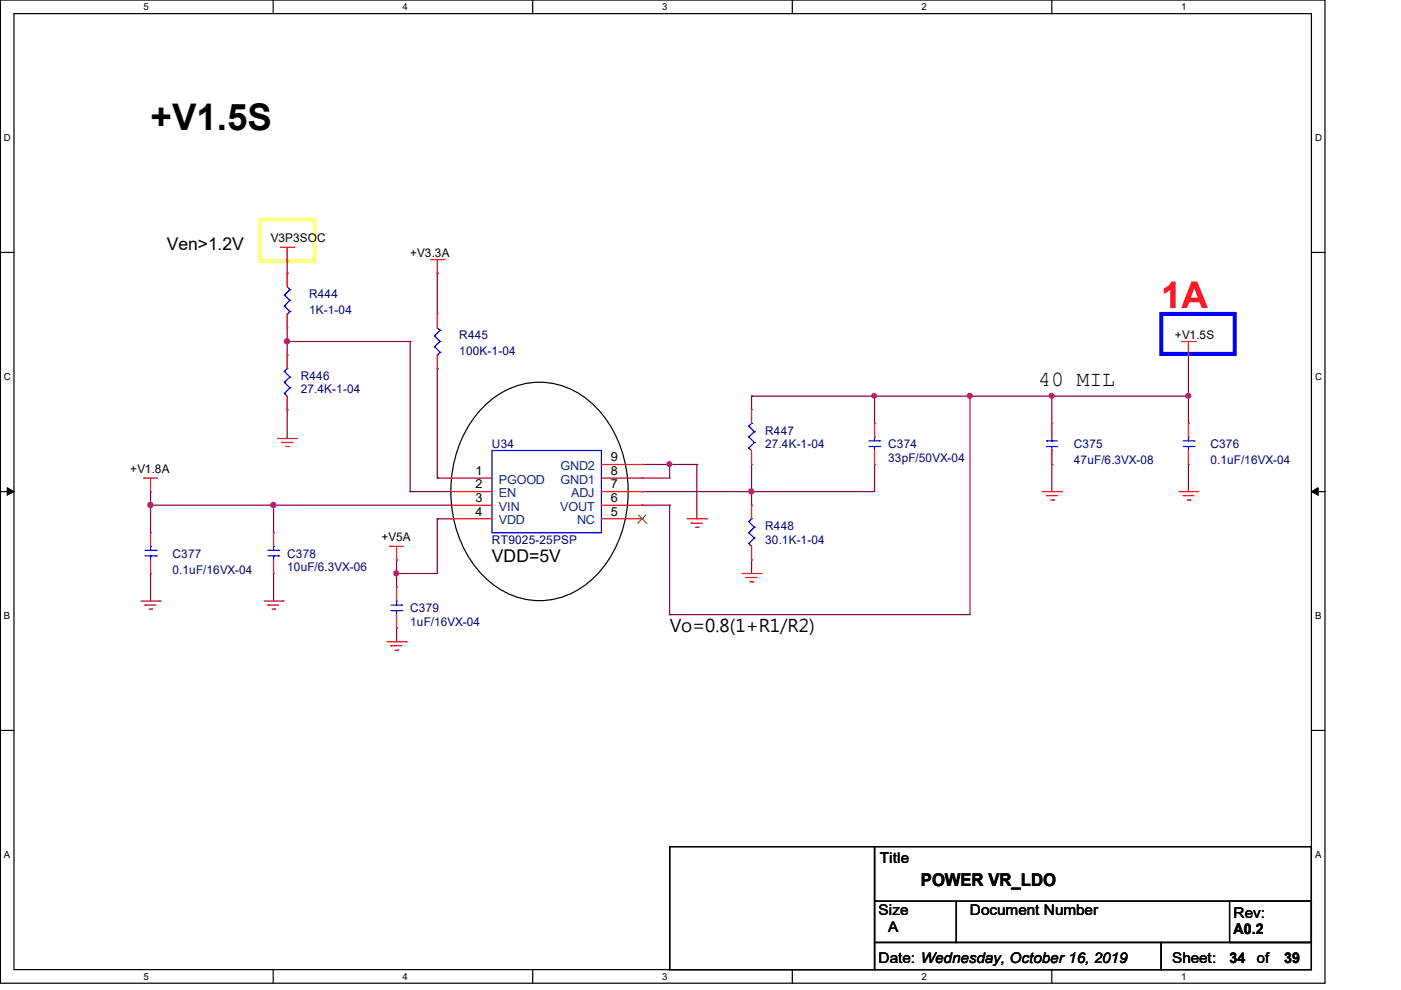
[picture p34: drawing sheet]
<svg xmlns="http://www.w3.org/2000/svg" width="297mm" height="210mm" viewBox="0 0 297 210" stroke-linecap="round" stroke-linejoin="round" font-family="sans-serif">
<defs><g id="words">
<text font-size="7.8" x="31.9" y="27.5">+V1.5S</text>
<text font-size="7.8" fill="#f00" x="246.2" y="65.2">1A</text>
<text font-size="4.6" x="220.1" y="81.9">40 MIL</text>
<g font-size="3.7">
<text x="35.4" y="52.9">Ven&gt;1.2V</text>
<text x="104.3" y="119.2">VDD=5V</text>
<text x="142" y="134">Vo=0.8(1+R1/R2)</text>
<text x="195.2" y="187.8">POWER VR_LDO</text>
</g>
<g font-size="3.1">
<text x="186.5" y="183">Title</text>
<text x="186.3" y="194">Size</text>
<text x="188.3" y="197.7">A</text>
<text x="205.7" y="194">Document Number</text>
<text x="261.5" y="194.6">Rev:</text>
<text x="261.5" y="198.1">A0.2</text>
<text x="186.3" y="204.1">Date: Wednesday, October 16, 2019</text>
<text x="248.5" y="204.1">Sheet:</text>
<text x="260.7" y="204.2">34</text>
<text x="266.4" y="204.1">of</text>
<text x="272.3" y="204.2">39</text>
</g>
<g font-size="2.6">
<text x="100.8" y="100.7">1</text>
<text x="129.5" y="97.8">9</text>
<text x="129.5" y="100.7">8</text>
<text x="100.8" y="103.6">2</text>
<text x="100.8" y="106.4">3</text>
<text x="129.5" y="103.6">7</text>
<text x="129.5" y="106.4">6</text>
<text x="100.8" y="109.3">4</text>
<text x="129.5" y="109.3">5</text>
</g>
<g font-size="2.6" fill="#004080">
<text x="118.9" y="99.7">GND2</text>
<text x="105.7" y="102.5">PGOOD</text>
<text x="105.7" y="105.4">EN</text>
<text x="118.9" y="102.5">GND1</text>
<text x="121.1" y="105.4">ADJ</text>
<text x="105.7" y="108.3">VIN</text>
<text x="105.7" y="111.2">VDD</text>
<text x="118.8" y="108.3">VOUT</text>
<text x="122.3" y="111.2">NC</text>
</g>
<g font-size="2.5">
<text x="57.4" y="51.3">V3P3SOC</text>
<text x="87" y="54.5">+V3.3A</text>
<text x="249.1" y="71.9">+V1.5S</text>
<text x="27.6" y="100.3">+V1.8A</text>
<text x="80.9" y="114.7">+V5A</text>
</g>
<g font-size="2.5" fill="#000080">
<text x="65.5" y="63.2">R444</text>
<text x="65.5" y="66.6">1K-1-04</text>
<text x="97.4" y="71.9">R445</text>
<text x="97.4" y="75.4">100K-1-04</text>
<text x="63.8" y="80.5">R446</text>
<text x="63.8" y="83.4">27.4K-1-04</text>
<text x="104.3" y="95">U34</text>
<text x="162.2" y="92.1">R447</text>
<text x="162.2" y="95">27.4K-1-04</text>
<text x="188.3" y="95">C374</text>
<text x="227.7" y="95">C375</text>
<text x="256.6" y="95">C376</text>
<text x="188.3" y="97.9">33pF/50VX-04</text>
<text x="227.7" y="98.5">47uF/6.3VX-08</text>
<text x="256.6" y="98.5">0.1uF/16VX-04</text>
<text x="162.2" y="112.4">R448</text>
<text x="36.6" y="118.2">C377</text>
<text x="60.9" y="118.2">C378</text>
<text x="104.3" y="115.3">RT9025-25PSP</text>
<text x="162.2" y="115.3">30.1K-1-04</text>
<text x="36.6" y="121.7">0.1uF/16VX-04</text>
<text x="60.9" y="121.1">10uF/6.3VX-06</text>
<text x="87" y="129.8">C379</text>
<text x="87" y="132.7">1uF/16VX-04</text>
</g>
<g font-size="2">
<text x="30.4" y="2.1">5</text>
<text x="85.3" y="2.1">4</text>
<text x="140.4" y="2.1">3</text>
<text x="195.4" y="2.1">2</text>
<text x="250.4" y="2.1">1</text>
<text x=".8" y="30">D</text>
<text x="278.8" y="30">D</text>
<text x=".8" y="80.6">C</text>
<text x="278.8" y="80.6">C</text>
<text x=".8" y="131.3">B</text>
<text x="278.8" y="131.3">B</text>
<text x=".8" y="182">A</text>
<text x="278.8" y="182">A</text>
<text x="30.4" y="207.7">5</text>
<text x="85.3" y="207.7">4</text>
<text x="140.4" y="207.7">3</text>
<text x="195.4" y="207.7">2</text>
<text x="250.4" y="207.7">1</text>
</g>
</g></defs>
<path d="M.1 0h280.8v208.5h-280.8zM3 2.9h275v202.7h-275z" fill="none" stroke="#000" stroke-width=".25"/>
<g fill="#fff">
<path d="M30.4 .4h1v2.2h-1z"/>
<path d="M30.4 205.9h1v2.2h-1z"/>
</g>
<path d="M57.9 0v2.9M57.9 205.6v2.9" fill="none" stroke="#000" stroke-width=".25"/>
<g fill="#fff">
<path d="M85.3 .4h1.1v2.2h-1.1z"/>
<path d="M85.3 205.9h1.1v2.2h-1.1z"/>
</g>
<path d="M112.9 0v2.9M112.9 205.6v2.9" fill="none" stroke="#000" stroke-width=".25"/>
<g fill="#fff">
<path d="M140.4 .4h1v2.2h-1z"/>
<path d="M140.4 205.9h1v2.2h-1z"/>
</g>
<path d="M168 0v2.9M168 205.6v2.9" fill="none" stroke="#000" stroke-width=".25"/>
<g fill="#fff">
<path d="M195.4 .4h1v2.2h-1z"/>
<path d="M195.4 205.9h1v2.2h-1z"/>
</g>
<path d="M223 0v2.9M223 205.6v2.9" fill="none" stroke="#000" stroke-width=".25"/>
<g fill="#fff">
<path d="M250.4 .4h1.1v2.2h-1.1z"/>
<path d="M250.4 205.9h1.1v2.2h-1.1z"/>
<path d="M.8 28.2h1.4v2.2h-1.4z"/>
<path d="M278.8 28.2h1.4v2.2h-1.4z"/>
<path d="M.8 78.8h1.4v2.2h-1.4z"/>
<path d="M278.8 78.8h1.4v2.2h-1.4z"/>
</g>
<path d="M.1 53.5h2.9M278 53.5h2.9" fill="none" stroke="#000" stroke-width=".25"/>
<g fill="#fff">
<path d="M.8 129.6h1.3v2.2h-1.3z"/>
<path d="M278.8 129.6h1.3v2.2h-1.3z"/>
</g>
<path d="M.1 104.2h2.9M278 104.2h2.9" fill="none" stroke="#000" stroke-width=".25"/>
<path d="M1.5 103.4l1.5 .8-1.5 .8zM278 104.2l1.5-.8v1.6z" fill="#000" stroke="#000" stroke-width=".21"/>
<g fill="#fff">
<path d="M.8 180.2h1.2v2.2h-1.2z"/>
<path d="M278.8 180.2h1.2v2.2h-1.2z"/>
</g>
<path d="M102.8 86a16.2 16.2 0 0 1 24.3 1.2 27 27 0 0 1 0 34 16.3 16.3 0 0 1-25.5 0 27 27 0 0 1 0-34zM.1 154.9h2.9M278 154.9h2.9M142 179.5h43.4v26.1h-43.4zM185.4 179.5h92.6v11.6h-92.6zM185.4 191.1h17.4v8.7h-17.4zM185.4 199.8h60.8v5.8h-60.8zM202.8 191.1h75.2v8.7h-75.2zM246.2 199.8h31.8v5.8h-31.8zM260.7 191.1h17.3v8.7h-17.3z" fill="none" stroke="#000" stroke-width=".25"/>
<path d="M246.2 66.6h15.6v8.4h-15.6z" fill="none" stroke="#00f" stroke-width=".85"/>
<path d="M55.1 46.6h11.5v8.7h-11.5z" fill="none" stroke="#ffff80" stroke-width=".85"/>
<g fill="none" stroke="#800040" stroke-width=".25">
<path d="M60.9 57.9h.1M60.9 55.3v2.6M92.7 57.9h.1M92.7 57.9v8.7M60.9 72.4h.1M60.9 75.3h.1M60.9 69.5v5.8M60.9 72.4h26.1M87 72.4h.1M87 72.4v31.8M92.7 78.2h.1M92.7 78.2v23.2"/>
<path d="M252 75.3h.1M252 75.3v14.5M60.9 86.9h.1M60.9 86.9v6.1M136.1 98.5h.1M136.1 98.5h11.6M142 98.5h.1M142 98.5v2.9h-5.9M147.7 98.5h.1M147.7 98.5v11.5M159.3 98.5h.1M159.3 84h.1"/>
<path d="M159.3 84v2.9M159.3 98.5v8.6M159.3 84h92.7M185.4 98.5h.1M185.4 84h.1M185.4 98.5v5.7h-49.3M185.4 84v5.8M205.7 84h.1M205.7 84v46.3h-63.7M223 84h.1M223 98.5h.1M223 84v5.8"/>
<path d="M223 98.5v5.7M252 98.5h.1M252 84h.1M252 98.5v5.7M31.9 107.1h.1M31.9 104.2h.1M31.9 104.2v8.8M31.9 107.1h63.7M58 107.1h.1M58 107.1v5.9M84.1 118.7h.1M84.1 118.7v5.8"/>
<path d="M87 104.2h.1M87 104.2h8.6M92.7 110h.1M92.7 101.4h.1M92.7 110h2.9M92.7 110v11.6h-8.6M92.7 101.4h2.9M95.6 104.2h.1M136.1 104.2h.1M136.1 101.4h.1M136.1 107.1h.1M136.1 107.1h5.9"/>
<path d="M142 107.1h.1M142 107.1v23.2M159.3 104.2h.1M159.3 118.7h.1M159.3 118.7v2.9M31.9 121.6h.1M31.9 121.6v5.8M58 121.6h.1M58 121.6v5.8M84.1 133.2h.1M84.1 121.6h.1M84.1 133.2v2.9"/>
<path d="M142 130.3h.1"/>
</g>
<g fill="#f0f" stroke="#f0f" stroke-width=".25">
<circle cx="84" cy="121.6" r=".53"/>
<circle cx="223" cy="83.9" r=".53"/>
<circle cx="251.9" cy="83.9" r=".53"/>
<circle cx="159.3" cy="104.2" r=".55"/>
<circle cx="141.9" cy="98.4" r=".51"/>
<circle cx="58" cy="107.1" r=".55"/>
<circle cx="205.6" cy="83.9" r=".53"/>
<circle cx="185.3" cy="83.9" r=".51"/>
<circle cx="31.9" cy="107.1" r=".55"/>
<circle cx="60.8" cy="72.4" r=".55"/>
</g>
<g fill="none" stroke="#f00" stroke-width=".25">
<path d="M59.4 52.4h2.9M60.9 55.3h.1M60.9 57.9h.1M60.9 52.4v2.9M60.9 57.9v2.9M62.3 52.4h.1M91.3 55h2.8M92.7 57.9h.1M92.7 55v2.9M94.1 55h.1M60.9 69.5h.1M60.9 75.3h.1"/>
<path d="M60.9 66.6v2.9M60.9 75.3v2.9M92.7 66.6h.1M92.7 78.2h.1M92.7 66.6v2.9M92.7 75.3v2.9M250.5 72.4h2.9M252 75.3h.1M252 72.4v2.9M253.4 72.4h.1M58.8 93h4.1M59.7 93.8h.1"/>
<path d="M59.7 93.8h2.4M60.6 94.7h.5M60.9 86.9h.1M60.9 84v2.9M61.1 94.7h.1M62.9 93h.1M127.5 98.5h8.6M136.1 98.5h.1M159.3 98.5h.1M159.3 86.9h.1M159.3 86.9v2.9M159.3 95.5v3"/>
<path d="M185.4 98.5h.1M185.4 89.8h.1M185.4 89.8v2.8M185.4 95.5v3M223 89.8h.1M223 98.5h.1M223 89.8v2.8M223 95.5v3M252 98.5h.1M252 89.8h.1M252 89.8v2.8M252 95.5v3"/>
<path d="M30.5 101.4h.1M30.5 101.4h2.9M31.9 104.2h.1M31.9 113h.1M31.9 101.4v2.8M31.9 113v2.8M31.9 118.7v2.9M58 113h.1M58 113v2.8M58 118.7v2.9M82.6 115.8h.1M82.6 115.8h2.9"/>
<path d="M84.1 118.7h.1M84.1 115.8v2.9M95.6 101.4h.1M95.6 104.2h.1M95.6 107.1h.1M95.6 110h.1M95.6 110h8.7M95.6 101.4h8.7M95.6 104.2h8.7M95.6 107.1h8.7M127.5 110h8.6M127.5 101.4h8.6"/>
<path d="M127.5 104.2h8.6M127.5 107.1h8.6M136.1 101.4h.1M136.1 104.2h.1M136.1 107.1h.1M136.1 110h.1M145.7 110h4.1M146.6 110.9h.1M146.6 110.9h2.3M147.5 111.8h.5M148 111.8h.1M149.8 110h.1"/>
<path d="M159.3 118.7h.1M159.3 107.1h.1M159.3 107.1v2.9M159.3 115.8v2.9M221 104.2h4M221.9 105.1h.1M221.9 105.1h2.3M222.8 106h.6M223.4 106h.1M225 104.2h.1M249.9 104.2h4.1M250.9 105.1h.1"/>
<path d="M250.9 105.1h2.3M251.7 106h.6M252.3 106h.1M254 104.2h.1M29.9 127.4h4.1M30.7 128.3h.1M30.7 128.3h2.4M31.7 129.1h.5M31.9 121.6h.1M32.2 129.1h.1M34 127.4h.1M56 127.4h4"/>
<path d="M56.8 128.3h.1M56.8 128.3h2.3M57.7 129.1h.6M58 121.6h.1M58.3 129.1h.1M60 127.4h.1M82 136.1h4.1M82.9 136.9h.1M82.9 136.9h2.3M83.7 137.9h.6M84.1 133.2h.1M84.1 124.5h.1"/>
<path d="M84.1 124.5v2.9M84.1 130.3v2.9M84.3 137.9h.1M86.1 136.1h.1M157.3 121.6h4.1M158.2 122.4h.1M158.2 122.4h2.2M159 123.4h.6M159.6 123.4h.1M161.4 121.6h.1"/>
</g>
<g fill="none" stroke="#00f" stroke-width=".25">
<path d="M60.3 62.6h.1M60.3 64.9h.1M60.3 78.8h.1M60.3 64.9l1.2 1.2M60.3 62.6l1.2 1.1M60.3 78.8l1.2 1.1M60.9 66.6h.1M60.9 78.2h.1M60.9 60.8l.6 .6M60.9 78.2l-.6 .6M61.5 66.1h.1M61.5 61.4h.1"/>
<path d="M61.5 63.7h.1M61.5 79.9h.1M61.5 66.1l-.6 .5M61.5 61.4l-1.2 1.2M61.5 63.7l-1.2 1.2M61.5 79.9l-1.2 1.1M92.1 71.2h.1M92.1 73.5h.1M92.1 73.5l1.2 1.2M92.1 71.2l1.2 1.2M92.7 75.3h.1M92.7 69.5l.6 .5"/>
<path d="M93.3 74.7h.1M93.3 70h.1M93.3 72.4h.1M93.3 74.7l-.6 .6M93.3 70l-1.2 1.2M93.3 72.4l-1.2 1.1M60.3 83.4h.1M60.3 81h.1M60.3 83.4l.6 .6M60.3 81l1.2 1.2M61.5 82.2h.1M61.5 82.2l-1.2 1.2"/>
<path d="M104.3 95.5h23.2v17.5h-23.2zM158.7 90.4h.1M158.7 95h.1M158.7 92.6h.1M158.7 90.4l1.2 1.1M158.7 95l.6 .5M158.7 92.6l1.2 1.2M159.3 89.8h.1M159.3 89.8l-.6 .6M159.9 93.8h.1M159.9 91.5h.1M159.9 93.8l-1.2 1.2"/>
<path d="M159.9 91.5l-1.2 1.1M184.2 93.5h2.3M184.2 94.7h2.3M185.4 92.6h.1M185.4 94.7h.1M185.4 92.6v.9M185.4 94.7v.8M186.5 93.5h.1M186.5 94.7h.1M221.9 94.7h.1M221.9 93.5h.1M221.9 93.5h2.3"/>
<path d="M221.9 94.7h2.3M223 95.5h.1M223 93.5h.1M223 92.6v.9M223 94.7v.8M250.9 93.5h2.3M250.9 94.7h2.3M252 92.6h.1M252 94.7h.1M252 92.6v.9M252 94.7v.8M253.2 93.5h.1"/>
<path d="M253.2 94.7h.1M30.7 116.7h2.4M30.7 117.9h2.4M31.9 115.8h.1M31.9 117.9h.1M31.9 115.8v.9M31.9 117.9v.8M33.1 116.7h.1M33.1 117.9h.1M56.8 116.7h2.3M56.8 117.9h2.3M58 115.8h.1"/>
<path d="M58 117.9h.1M58 115.8v.9M58 117.9v.8M59.1 116.7h.1M59.1 117.9h.1M158.7 110.6h.1M158.7 115.2h.1M158.7 113h.1M158.7 110.6l1.2 1.2M158.7 115.2l.6 .6M158.7 113l1.2 1.1M159.3 110h.1"/>
<path d="M159.3 110l-.6 .6M159.9 114.1h.1M159.9 111.8h.1M159.9 114.1l-1.2 1.1M159.9 111.8l-1.2 1.2M82.9 128.3h2.3M82.9 129.5h2.3M84.1 127.4h.1M84.1 129.5h.1M84.1 127.4v.9M84.1 129.5v.8M85.2 128.3h.1"/>
<path d="M85.2 129.5h.1"/>
</g>
<path d="M135.2 110.9h.1M135.3 109.1l1.8 1.8M137 109.1l-1.8 1.8M137.1 110.9h.1" fill="none" stroke="#804000" stroke-width=".21"/>
<use href="#words"/>
</svg>
